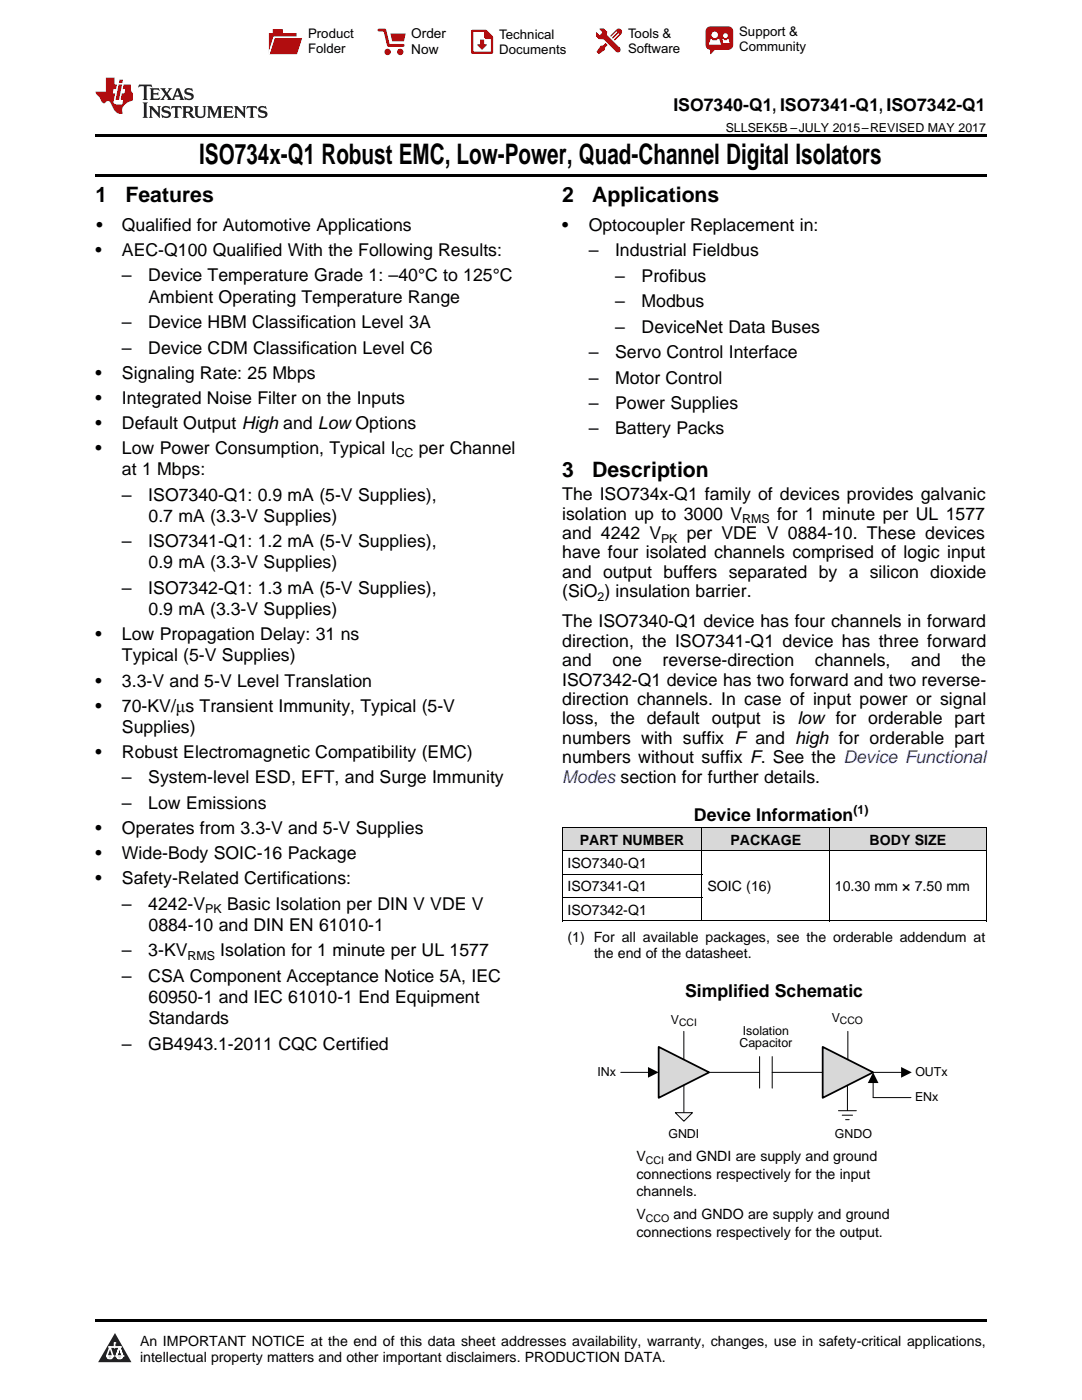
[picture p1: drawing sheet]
<svg xmlns="http://www.w3.org/2000/svg" width="216mm" height="279mm" viewBox="0 0 216 279" stroke-linecap="round" stroke-linejoin="round" font-family="sans-serif">
<defs><g id="words">
<text font-size="5.6" x="39.8" y="32.8">ISO734x-Q1 Robust EMC, Low-Power, Quad-Channel Digital Isolators</text>
<g font-size="4.2">
<text x="19" y="40.4">1</text>
<text x="25" y="40.4">Features</text>
<text x="112.2" y="40.4">2</text>
<text x="118.2" y="40.4">Applications</text>
<text x="112.2" y="95.1">3</text>
<text x="118.2" y="95.1">Description</text>
</g>
<g font-size="3.5">
<text x="134.4" y="22.2">ISO7340-Q1, ISO7341-Q1, ISO7342-Q1</text>
<text x="19.2" y="46.1">•</text>
<text x="24.3" y="46.1">Qualified for Automotive Applications</text>
<text x="112.2" y="46.1">•</text>
<text x="117.5" y="46.1">Optocoupler Replacement in:</text>
<text x="19" y="51.1">•</text>
<text x="24.3" y="51.1">AEC-Q100 Qualified With the Following Results:</text>
<text x="117.5" y="51.2">–</text>
<text x="122.7" y="51.2">Industrial Fieldbus</text>
<text x="24.3" y="56.2">–</text>
<text x="29.6" y="56.2">Device Temperature Grade 1: –40°C to 125°C</text>
<text x="122.8" y="56.2">–</text>
<text x="128" y="56.2">Profibus</text>
<text x="24.3" y="65.5">–</text>
<text x="29.6" y="65.5">Device HBM Classification Level 3A</text>
<text x="29.6" y="60.4">Ambient Operating Temperature Range</text>
<text x="122.8" y="61.3">–</text>
<text x="128" y="61.3">Modbus</text>
<text x="24.3" y="70.6">–</text>
<text x="29.6" y="70.6">Device CDM Classification Level C6</text>
<text x="117.5" y="71.5">–</text>
<text x="122.7" y="71.5">Servo Control Interface</text>
<text x="122.8" y="66.4">–</text>
<text x="128" y="66.4">DeviceNet Data Buses</text>
<text x="19" y="75.6">•</text>
<text x="24.3" y="75.6">Signaling Rate: 25 Mbps</text>
<text x="117.5" y="76.6">–</text>
<text x="122.7" y="76.6">Motor Control</text>
<text x="19" y="80.6">•</text>
<text x="24.3" y="80.6">Integrated Noise Filter on the Inputs</text>
<text x="117.5" y="81.6">–</text>
<text x="122.7" y="81.6">Power Supplies</text>
<text x="19" y="85.6">•</text>
<text x="24.3" y="85.6">Default Output High and Low Options</text>
<text x="117.5" y="86.7">–</text>
<text x="122.7" y="86.7">Battery Packs</text>
<text x="19" y="90.6">•</text>
<text x="24.3" y="90.6">Low Power Consumption, Typical I</text>
<text x="24.3" y="94.8">at 1 Mbps:</text>
<text x="83.6" y="90.6">per Channel</text>
<text x="24.3" y="99.9">–</text>
<text x="29.6" y="99.9">ISO7340-Q1: 0.9 mA (5-V Supplies),</text>
<text x="112.2" y="99.8">The ISO734x-Q1 family of devices provides galvanic</text>
<text x="29.6" y="104.1">0.7 mA (3.3-V Supplies)</text>
<text x="112.2" y="103.7">isolation up to 3000 V</text>
<text x="112.2" y="107.6">and 4242 V</text>
<text x="137" y="107.6">per VDE V 0884-10. These devices</text>
<text x="155" y="103.7">for 1 minute per UL 1577</text>
<text x="24.3" y="109.2">–</text>
<text x="29.6" y="109.2">ISO7341-Q1: 1.2 mA (5-V Supplies),</text>
<text x="29.6" y="113.5">0.9 mA (3.3-V Supplies)</text>
<text x="112.2" y="111.4">have four isolated channels comprised of logic input</text>
<text x="24.3" y="118.5">–</text>
<text x="29.6" y="118.5">ISO7342-Q1: 1.3 mA (5-V Supplies),</text>
<text x="112.2" y="115.3">and output buffers separated by a silicon dioxide</text>
<text x="112.2" y="119.2">(SiO ) insulation barrier.</text>
<text x="29.6" y="122.8">0.9 mA (3.3-V Supplies)</text>
<text x="112.2" y="125.2">The ISO7340-Q1 device has four channels in forward</text>
<text x="19" y="127.8">•</text>
<text x="24.3" y="127.8">Low Propagation Delay: 31 ns</text>
<text x="112.2" y="129">direction, the ISO7341-Q1 device has three forward</text>
<text x="19" y="137">•</text>
<text x="24.3" y="132">Typical (5-V Supplies)</text>
<text x="24.3" y="137">3.3-V and 5-V Level Translation</text>
<text x="112.2" y="132.9">and</text>
<text x="112.2" y="136.8">ISO7342-Q1 device has two forward and two reverse-</text>
<text x="122.2" y="132.9">one</text>
<text x="132.2" y="132.9">reverse-direction</text>
<text x="162.6" y="132.9">channels,</text>
<text x="181.8" y="132.9">and</text>
<text x="191.8" y="132.9">the</text>
<text x="19" y="142">•</text>
<text x="24.3" y="142">70-KV/μs Transient Immunity, Typical (5-V</text>
<text x="112.2" y="140.7">direction channels. In case of input power or signal</text>
<text x="24.3" y="146.3">Supplies)</text>
<text x="112.2" y="144.6">loss, the default output is low for orderable part</text>
<text x="112.2" y="148.4">numbers with suffix F and high for orderable part</text>
<text x="19" y="151.3">•</text>
<text x="24.3" y="151.3">Robust Electromagnetic Compatibility (EMC)</text>
<text x="112.2" y="152.3">numbers without suffix F. See the Device Functional</text>
<text x="24.3" y="156.4">–</text>
<text x="24.3" y="161.4">–</text>
<text x="29.6" y="156.4">System-level ESD, EFT, and Surge Immunity</text>
<text x="29.6" y="161.4">Low Emissions</text>
<text x="19" y="166.4">•</text>
<text x="24.3" y="166.4">Operates from 3.3-V and 5-V Supplies</text>
<text x="138.5" y="163.9">Device Information</text>
<text x="19" y="171.4">•</text>
<text x="24.3" y="171.4">Wide-Body SOIC-16 Package</text>
<text x="19" y="176.5">•</text>
<text x="24.3" y="176.5">Safety-Related Certifications:</text>
<text x="24.3" y="181.5">–</text>
<text x="29.6" y="181.5">4242-V</text>
<text x="29.6" y="185.8">0884-10 and DIN EN 61010-1</text>
<text x="45.3" y="181.5">Basic Isolation per DIN V VDE V</text>
<text x="24.3" y="190.9">–</text>
<text x="29.6" y="190.9">3-KV</text>
<text x="44" y="190.9">Isolation for 1 minute per UL 1577</text>
<text x="24.3" y="195.9">–</text>
<text x="29.6" y="195.9">CSA Component Acceptance Notice 5A, IEC</text>
<text x="29.6" y="200.2">60950-1 and IEC 61010-1 End Equipment</text>
<text x="136.7" y="199">Simplified Schematic</text>
<text x="24.3" y="209.5">–</text>
<text x="29.6" y="209.5">GB4943.1-2011 CQC Certified</text>
<text x="29.6" y="204.4">Standards</text>
</g>
<text font-size="3.5" fill="#00f" x="112.2" y="156.2">Modes section for further details.</text>
<g font-size="2.8">
<text x="113.2" y="173.2">ISO7340-Q1</text>
<text x="115.7" y="168.6">PART NUMBER</text>
<text x="145.8" y="168.6">PACKAGE</text>
<text x="173.5" y="168.6">BODY SIZE</text>
<text x="113.2" y="177.9">ISO7341-Q1</text>
<text x="141.2" y="177.9">SOIC (16)</text>
<text x="166.6" y="177.9">10.30 mm × 7.50 mm</text>
<text x="113.2" y="182.6">ISO7342-Q1</text>
<text x="113.2" y="188.1">(1) For all available packages, see the orderable addendum at</text>
<text x="118.5" y="191.2">the end of the datasheet.</text>
<text x="127" y="231.7">V</text>
<text x="133.3" y="231.7">and GNDI are supply and ground</text>
<text x="127" y="235.2">connections respectively for the input</text>
<text x="127" y="238.7">channels.</text>
<text x="127" y="243.3">V</text>
<text x="134.4" y="243.3">and GNDO are supply and ground</text>
<text x="127" y="246.8">connections respectively for the output.</text>
<text x="27.9" y="268.6">An IMPORTANT NOTICE at the end of this data sheet addresses availability, warranty, changes, use in safety-critical applications,</text>
<text x="27.9" y="271.8">intellectual property matters and other important disclaimers. PRODUCTION DATA.</text>
</g>
<g font-size="2.7">
<text x="82.1" y="7.7">Order</text>
<text x="82.1" y="10.7">Now</text>
</g>
<g font-size="2.6">
<text x="61.5" y="7.6">Product</text>
<text x="61.5" y="10.6">Folder</text>
<text x="99.6" y="7.8">Technical</text>
<text x="99.6" y="10.8">Documents</text>
<text x="125.3" y="7.6">Tools &amp;</text>
<text x="125.3" y="10.6">Software</text>
<text x="147.5" y="7.2">Support &amp;</text>
<text x="147.5" y="10.2">Community</text>
</g>
<g font-size="2.5">
<text x="144.8" y="26.3">SLLSEK5B –JULY 2015–REVISED MAY 2017</text>
<text x="79" y="91.3">CC</text>
<text x="148.1" y="104.4">RMS</text>
<text x="131.9" y="108.3">PK</text>
<text x="119.2" y="119.9">2</text>
<text x="170.3" y="162.5">(1)</text>
<text x="41" y="182.2">PK</text>
<text x="37.4" y="191.6">RMS</text>
<text x="166" y="204">V</text>
<text x="133.9" y="204.3">V</text>
<text x="147.5" y="208.9">Capacitor</text>
<text x="148.2" y="206.5">Isolation</text>
<text x="119.2" y="214.8">INx</text>
<text x="182.6" y="214.8">OUTx</text>
<text x="182.6" y="219.8">ENx</text>
<text x="133.4" y="227">GNDI</text>
<text x="166.6" y="227">GNDO</text>
</g>
<g font-size="2.1">
<text x="135.5" y="204.7">CCI</text>
<text x="167.6" y="204.4">CCO</text>
<text x="128.9" y="232.2">CCI</text>
<text x="128.9" y="243.9">CCO</text>
</g>
</g></defs>
<g fill="#d8d8d8">
<path d="M112.2 165.2h27.9v4.7h-27.9z"/>
<path d="M140.1 165.2h25.4v4.7h-25.4z"/>
<path d="M165.5 165.2h31.3v4.7h-31.3z"/>
</g>
<path d="M22.9 266l3.3 5.9h-6.6z" fill="#231f20"/>
<path d="M21.3 270.6h1.2l-.3 .5h-.3a.53 .53 0 0 1-.6-.5z" fill-rule="evenodd" fill="#fff"/>
<path d="M21.3 270.6h1.2l-.3 .5h-.3a.53 .53 0 0 1-.6-.5z" fill="none" stroke="#231f20" stroke-width=".33"/>
<path d="M21.3 270.6l1.2 .1-.3 .4h-.5z" fill="none" stroke="#fff" stroke-width=".33"/>
<path d="M22.9 268.9h.1" fill="none" stroke="#fff" stroke-width=".33"/>
<path d="M22.9 268v.9z" fill="#fff"/>
<path d="M22.9 268v.9z" fill="none" stroke="#fff" stroke-width=".33"/>
<circle cx="22.9" cy="268" r=".16" fill="#fff"/>
<path d="M21.8 268.8h.1" fill="none" stroke="#fff" stroke-width=".33"/>
<path d="M21.8 268.8h2.2z" fill="#fff"/>
<path d="M21.8 268.8h2.2z" fill="none" stroke="#fff" stroke-width=".33"/>
<circle cx="24" cy="268.8" r=".16" fill="#fff"/>
<path d="M23.2 270.6h.1" fill="none" stroke="#fff" stroke-width=".33"/>
<path d="M23.8 268.8l-.6 1.8z" fill="#fff"/>
<path d="M23.8 268.8l-.6 1.8z" fill="none" stroke="#fff" stroke-width=".33"/>
<path d="M23.8 268.8l.7 1.8z" fill="#fff"/>
<path d="M23.8 268.8l.7 1.8z" fill="none" stroke="#fff" stroke-width=".33"/>
<path d="M24.4 270.6h.1" fill="none" stroke="#fff" stroke-width=".33"/>
<circle cx="21.3" cy="270.6" r=".16" fill="#fff"/>
<path d="M22 268.8l-.7 1.8z" fill="#fff"/>
<path d="M22 268.8l-.7 1.8z" fill="none" stroke="#fff" stroke-width=".33"/>
<path d="M22 268.8l.5 1.8z" fill="#fff"/>
<path d="M22 268.8l.5 1.8z" fill="none" stroke="#fff" stroke-width=".33"/>
<circle cx="22.5" cy="270.6" r=".16" fill="#fff"/>
<path d="M23.3 270.6h1.2a.63 .63 0 0 1-.6 .5 .63 .63 0 0 1-.6-.5z" fill-rule="evenodd" fill="#fff"/>
<path d="M23.3 270.6h1.2a.63 .63 0 0 1-.6 .5 .63 .63 0 0 1-.6-.5z" fill="none" stroke="#231f20" stroke-width=".33"/>
<path d="M23.3 270.6h1.2l-.4 .5h-.5z" fill="none" stroke="#fff" stroke-width=".33"/>
<path d="M23.2 270.6h.1" fill="none" stroke="#fff" stroke-width=".33"/>
<circle cx="24.5" cy="270.6" r=".16" fill="#fff"/>
<path d="M19 263.2h177.8v.5h-177.8z" fill="#000"/>
<path d="M131.4 208.9l10.1 5.1-10.1 5.1z" fill="#d8d8d8"/>
<path d="M131.4 208.9l10.1 5.1-10.1 5.1z" fill="none" stroke="#000" stroke-width=".35"/>
<path d="M141.5 214h10.1M151.6 210.9v6.3M154.1 210.9v6.3" fill="none" stroke="#000" stroke-width=".2"/>
<path d="M164.2 208.9l10 5.1-10 5.1z" fill="#d8d8d8"/>
<path d="M164.2 208.9l10 5.1-10 5.1z" fill="none" stroke="#000" stroke-width=".35"/>
<g fill="none" stroke="#000" stroke-width=".2">
<path d="M112.2 179.1h27.9M112.2 174.5h27.9M112.2 169.8h84.6M112.2 165.2h84.6M112.2 165.2v18.6M140.1 165.2v18.6M165.5 165.2v18.6M196.8 165.2v18.6M112.2 183.8h84.6M123.9 214h5.7M136.5 205.8v5.7M136.5 216.6v5.6"/>
<path d="M154.1 214h10.1M169.1 216.6v5M169.2 205.8v5.7M174.2 214h5.9M174.2 215.9v3.1h7.6M134.8 222.1h3.4l-1.7 1.7zM167.3 221.7h3.6M168.1 222.6h2M168.7 223.5h.7"/>
</g>
<path d="M129.3 212.9l2.1 1.1-2.1 1.1zM174.2 214l1.1 2.1h-2.1zM179.8 212.9l2.1 1.1-2.1 1.1z" fill="#000"/>
<path d="M134.8 223.7h3.4" fill="none" stroke="#f2f2f2" stroke-width=".2"/>
<path d="M134.8 223.6h3.4" fill="none" stroke="#f3f3f3" stroke-width=".2"/>
<path d="M134.8 223.5h3.4M134.8 223.4h3.4" fill="none" stroke="#f4f4f4" stroke-width=".2"/>
<path d="M134.8 223.3h3.4" fill="none" stroke="#f5f5f5" stroke-width=".2"/>
<path d="M134.8 223.2h3.4" fill="none" stroke="#f6f6f6" stroke-width=".2"/>
<path d="M134.8 223.1h3.4M134.8 223h3.4" fill="none" stroke="#f7f7f7" stroke-width=".2"/>
<path d="M134.8 222.9h3.4" fill="none" stroke="#f8f8f8" stroke-width=".2"/>
<path d="M134.8 222.8h3.4" fill="none" stroke="#f9f9f9" stroke-width=".2"/>
<path d="M134.8 222.7h3.4M134.8 222.5h3.4" fill="none" stroke="#fafafa" stroke-width=".2"/>
<path d="M134.8 222.4h3.4" fill="none" stroke="#fbfbfb" stroke-width=".2"/>
<path d="M134.8 222.3h3.4M134.8 222.2h3.4" fill="none" stroke="#fcfcfc" stroke-width=".2"/>
<path d="M134.8 222.1h3.4" fill="none" stroke="#fdfdfd" stroke-width=".2"/>
<path d="M19 34.8h177.8v.5h-177.8zM19 26.8h177.8v.6h-177.8zM112.2 183.8h.1zM165.4 183.8h.1zM196.7 183.8h.1z" fill="#000"/>
<path d="M27.7 16.9l-.1 .6 .6-.3h.5v.2v2.2l-.2 .4h1l-.2-.4v-2.2v-.2h.5l.6 .3-.2-.6zM29.9 17.6l.2 .4v1.6l-.2 .4h1.9l.1-.6a1.09 1.09 0 0 1-1.3 .1v-.6h.6l.4 .2v-.7l-.2 .2h-.8v-.6l.2-.1a1.01 1.01 0 0 1 1 .3l-.1-.6zM32 17.6l.9 1.2-1 1.2h.9l-.2-.3 .5-.7 .5 .7-.3 .3h1.7l-.2-.3 .1-.4h1l.1 .4-.2 .3h1l-.3-.4-.7-2h-.5l-1 2.2-.8-1.1 .9-1.1h-.9l.2 .2-.4 .7-.4-.7 .2-.2zM35.4 18l.4 1h-.8zM37 17.7a.66 .66 0 0 0-.2 .8 .66 .66 0 0 0 .6 .4l.7 .2 .1 .2a.8 .8 0 0 1-.7 .4 .8 .8 0 0 1-.7-.5l.1 .8 .2-.2a.94 .94 0 0 0 1.1 .1 .94 .94 0 0 0 .4-.9 1.48 1.48 0 0 0-1.3-.6v-.4a1.1 1.1 0 0 1 1.2 .2l-.2-.6-.2 .1-.5-.1zM28.5 20.4l.2 .4v2.3l-.2 .4h1l-.2-.4v-2.3l.2-.4zM29.7 21.2l.2 .4v1.5l-.2 .4h.8l-.3-.4 .1-1.3 1.6 1.8v-2l.2-.4h-.7l.2 .2v1.1l-1.2-1.3zM32.5 21.3a.66 .66 0 0 0-.2 .8 .66 .66 0 0 0 .6 .4l.6 .2 .2 .2a.8 .8 0 0 1-.8 .4 .8 .8 0 0 1-.7-.5l.2 .7 .2-.1a.94 .94 0 0 0 1 .1 .94 .94 0 0 0 .5-1 1.47 1.47 0 0 0-1.3-.6l-.1-.3a1.1 1.1 0 0 1 1.3 .2l-.2-.6-.2 .1-.5-.2zM34.3 21.2l-.2 .6a.64 .64 0 0 1 .8-.3v1.6l-.2 .4h1l-.3-.4 .1-1.6a.66 .66 0 0 1 .8 .3l-.2-.6zM36.3 21.2l.3 .4v1.5l-.3 .4h1l-.2-.2v-.7h.5l.1 .1a.8 .8 0 0 0 1.2 .7l-1-1a.62 .62 0 0 0 .6-.5 .62 .62 0 0 0-.6-.7zM37.1 21.5h.1a.48 .48 0 0 1 .6 0 .48 .48 0 0 1 .1 .6l-.2 .1-.6 .1zM38.7 21.2l.2 .2a2.29 2.29 0 0 0 .4 2 1.05 1.05 0 0 0 1.7-.7v-1.3l.2-.2h-.8l.2 .4v1.1a.61 .61 0 0 1-.6 .6 .61 .61 0 0 1-.6-.6v-1.1l.3-.4zM41.3 21.2l.3 .4v1.5l-.3 .4h.8l-.2-.4v-1.4l.8 1.9 .9-1.9v1.4l-.2 .4h.9l-.2-.4v-1.5l.2-.4h-.8l-.7 1.5-.6-1.5zM44.5 21.2l.2 .4v1.5l-.2 .4h1.9l.2-.6a1.1 1.1 0 0 1-1.4 .2v-.7h.6l.4 .2v-.6l-.2 .1-.8 .1v-.6l.2-.1a1.02 1.02 0 0 1 1.1 .2l-.2-.5zM46.7 21.2l.2 .4v1.5l-.2 .4h.8l-.3-.4 .1-1.3 1.6 1.8v-2l.2-.4h-.7l.2 .2v1.1l-1.2-1.3zM49.3 21.2l-.1 .6a.64 .64 0 0 1 .8-.3v1.6l-.3 .4h1l-.2-.4v-1.6a.66 .66 0 0 1 .8 .3l-.1-.6zM51.7 21.3a.66 .66 0 0 0-.2 .7 .66 .66 0 0 0 .7 .5l.6 .2 .1 .2a.8 .8 0 0 1-.7 .4 .8 .8 0 0 1-.7-.5l.1 .7 .2-.1a.94 .94 0 0 0 1.1 .1 .94 .94 0 0 0 .4-1 1.48 1.48 0 0 0-1.2-.6l-.1-.3a1.1 1.1 0 0 1 1.2 .2l-.2-.6-.1 .1-.6-.2z" fill="#231f20"/>
<path d="M21.1 15.5v2.8h-2v.4l.9 .9a.96 .96 0 0 0 1 1 .59 .59 0 0 1 .5-.4 .59 .59 0 0 1 .5 .3l.4 .8a1.61 1.61 0 0 0 2.1 1.3 1.63 1.63 0 0 1 1.1-2.2l.9-.3v-1.5a1.6 1.6 0 0 1-.4-1.7h-1.4l-.2 .9h.5l-.2 .8h-.5l-.2 1v.3h.5l-.2 .9h-.7a.74 .74 0 0 1-1-.6l.3-1.6h-.5l.2-.8h.5l.1-.9h-.4v-1.4zM23.7 16.9l-.7 3h.8l.6-3zM23.8 15.9l-.1 .7h.7l.2-.7z" fill="#ee1d23"/>
<g fill="#d60000">
<path d="M54.4 5.8h2v.8h2.8v4.2h-5.5v-4.2h.7z" fill-rule="evenodd"/>
<path d="M54.7 7.5h5.6l-1 3.3h-5.6z" fill-rule="evenodd"/>
</g>
<path d="M54.6 7.4h5.8l-.1 .1h-5.5l-1.1 3.3z" fill-rule="evenodd" fill="#fff"/>
<path d="M54.6 7.4h5.8l-.1 .1h-5.5l-1.1 3.3z" fill="none" stroke="#fff" stroke-width=".2"/>
<path d="M75.6 6h1.2l.7 3.1h3" fill="none" stroke="#d60000" stroke-width=".56"/>
<g fill="#d60000">
<path d="M77.9 6.7h3.1l-.4 1.5h-2.3z" fill-rule="evenodd"/>
<circle cx="77.3" cy="10.4" r=".64"/>
<circle cx="79.9" cy="10.4" r=".64"/>
</g>
<path d="M94.2 6.2h2.7l1.3 1.2v3.1h-4z" fill="none" stroke="#d60000" stroke-width=".44"/>
<g fill="#d60000">
<path d="M95.8 7.9h.8v1h.6l-1 1.1-1-1v-.1h.6z" fill-rule="evenodd"/>
<path d="M96.6 6.2h.3l1.3 1.2v.4h-1.3l-.3-.4z" fill-rule="evenodd"/>
<path d="M119.6 5.7h.9l.6 .6 .1 .7 2.5 2.5-.8 .8-2.3-2.3-1.1-.2-.6-.6v-.8l.7 .6 .5-.4v-.2l-.4-.5z" fill-rule="evenodd"/>
<path d="M119.9 9.1h.4l.5-.5 .4 .4-.5 .5v.4l-1.2 .9-.5-.5z" fill-rule="evenodd"/>
<path d="M123 5.9a.67 .67 0 0 1 .9 0 .67 .67 0 0 1 0 .9z" fill-rule="evenodd"/>
<path d="M123 5.9l.9 .9-1.2 1.2h-.2l.1-.2 .9-.9 .1-.2h-.3l-.9 1h-.2v-.2l.9-1 .1-.2h-.3l-.9 1h-.2v-.2z" fill-rule="evenodd"/>
<circle cx="123.3" cy="9.9" r=".54"/>
</g>
<path d="M121.1 6.3l-.1 .7" fill="none" stroke="#d60000" stroke-width=".2"/>
<g fill="#d60000">
<path d="M141.1 5.5l.6-.2h3.6a.95 .95 0 0 1 1 .9v2.8a.95 .95 0 0 1-1 .9h-3.6a.95 .95 0 0 1-.9-.9v-2.8z" fill-rule="evenodd"/>
<path d="M141.7 9.9h.9l-.7 .9h-.2z" fill-rule="evenodd"/>
</g>
<g fill="#fff">
<path d="M144.3 8.6h1.3z"/>
<path d="M141.8 7.8h.3l.1 .2h.8l.2-.2h.3l.4 1.1h-2.5z" fill-rule="evenodd"/>
<path d="M144.2 7.8h.2l.2 .2h.4l.2-.2h.2l.2 .8h-1.3z" fill-rule="evenodd"/>
<circle cx="142.6" cy="6.9" r=".65"/>
<circle cx="144.8" cy="7.1" r=".48"/>
</g>
<use href="#words"/>
</svg>
